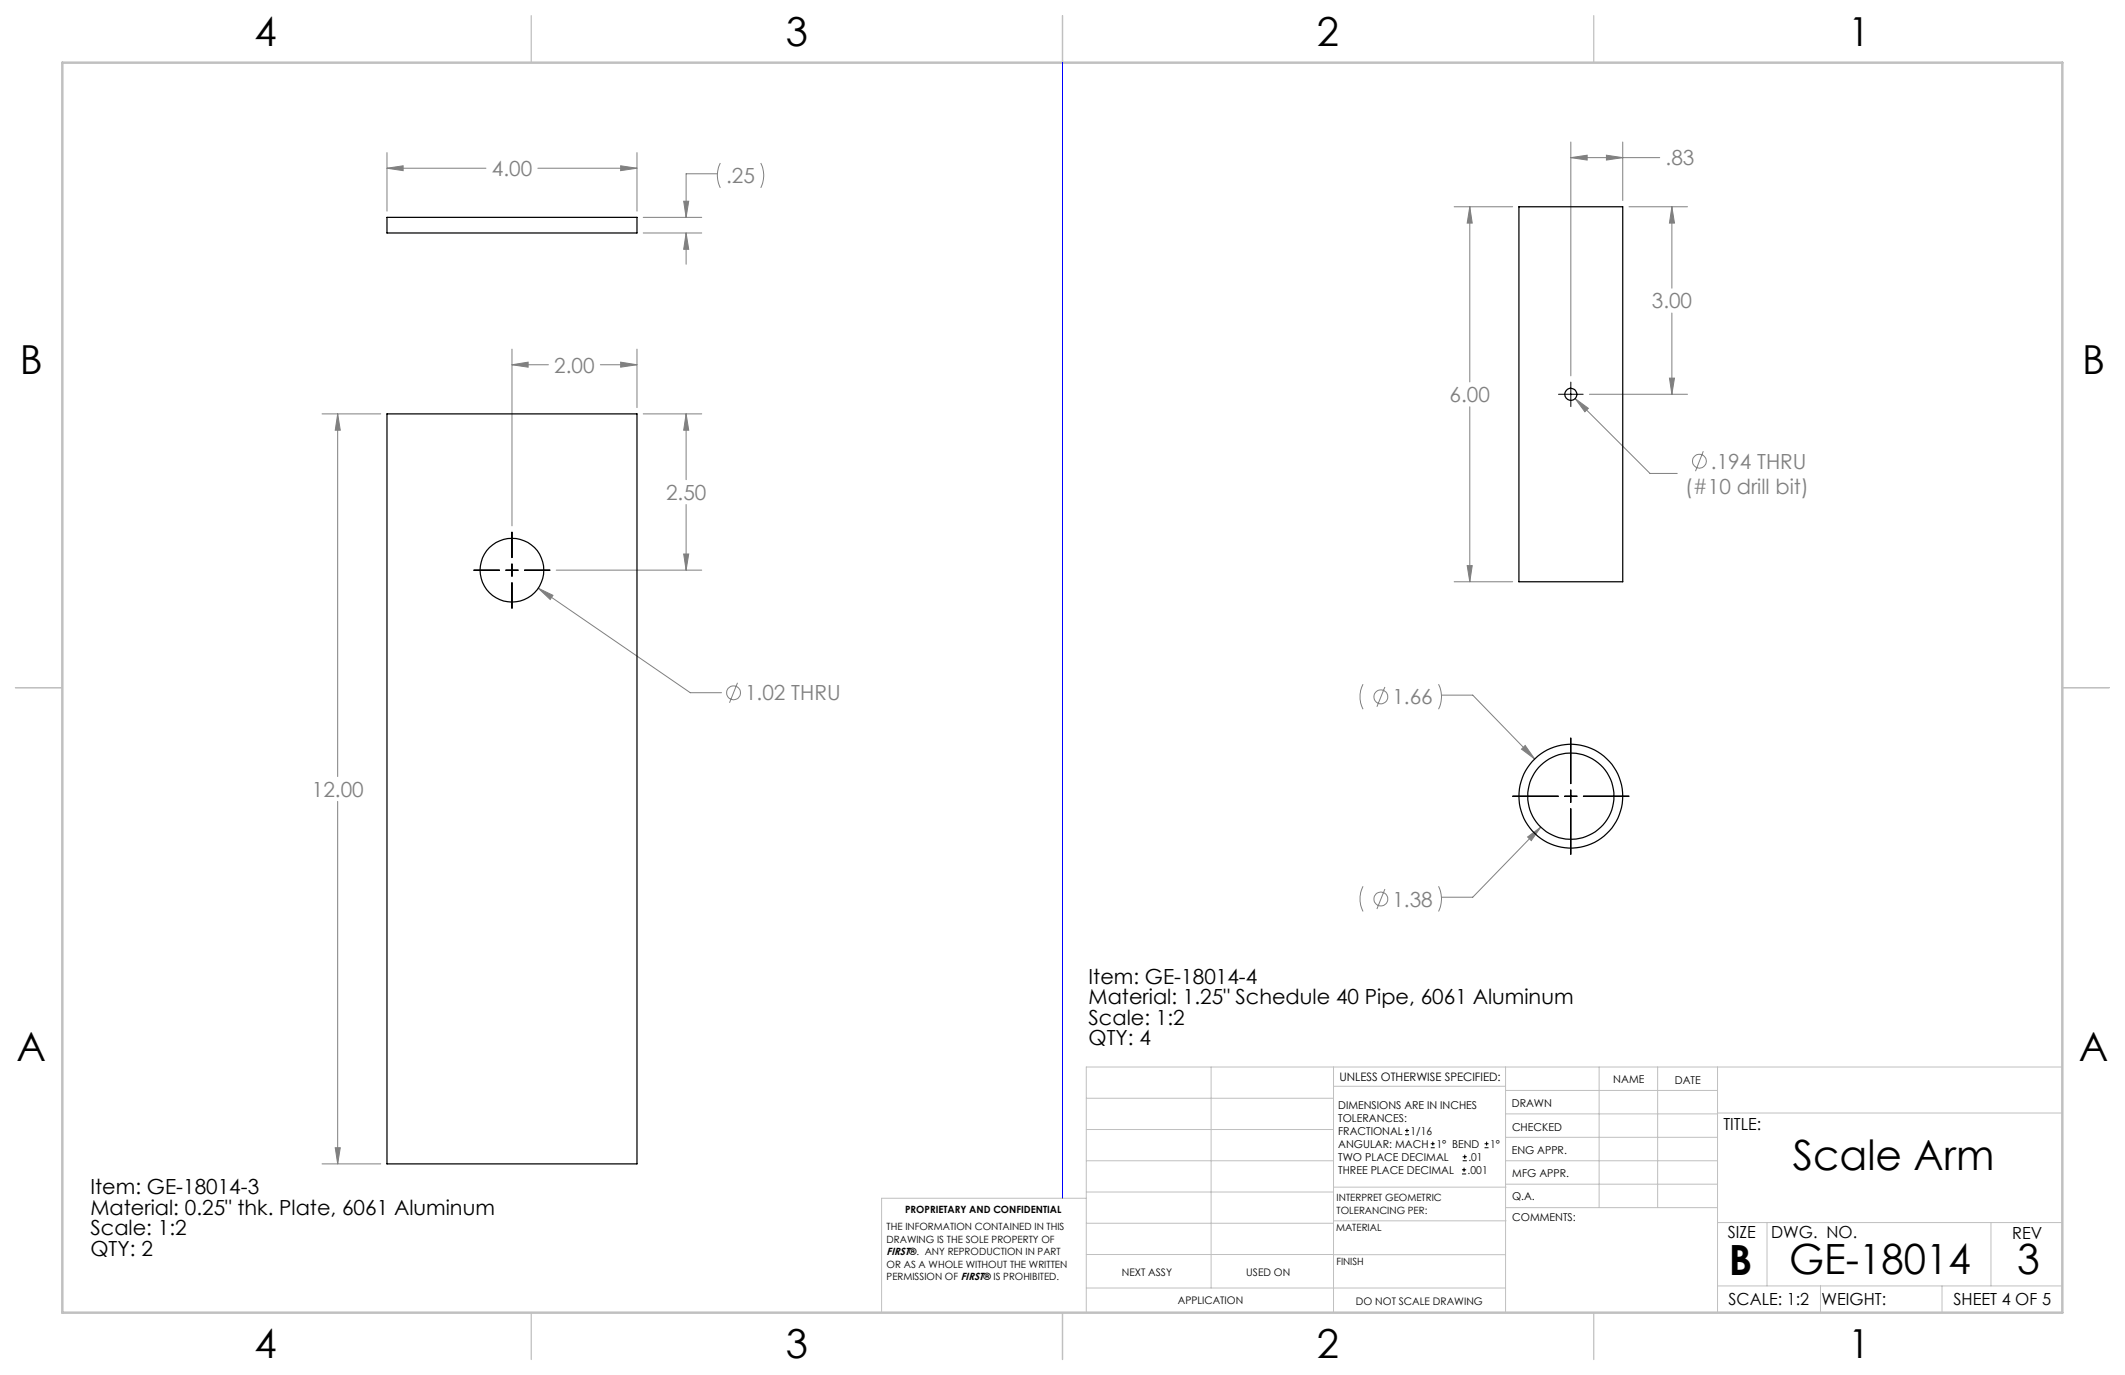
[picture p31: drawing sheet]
<svg xmlns="http://www.w3.org/2000/svg" width="432mm" height="279mm" viewBox="0 0 432 279" stroke-linecap="round" stroke-linejoin="round" font-family="sans-serif">
<defs><g id="words">
<g font-size="8.5">
<text x="364.3" y="237.7">Scale Arm</text>
<text x="351.3" y="259">B</text>
<text x="363.6" y="258.9">GE-18014</text>
<text x="409.9" y="258.9">3</text>
</g>
<g font-size="8.1">
<text x="51.7" y="9.3">4</text>
<text x="159.7" y="9.3">3</text>
<text x="267.6" y="9.3">2</text>
<text x="375.6" y="9.3">1</text>
<text x="4" y="76">B</text>
<text x="423.1" y="76">B</text>
<text x="3.3" y="215.7">A</text>
<text x="422.4" y="215.7">A</text>
<text x="51.7" y="276">4</text>
<text x="159.7" y="276">3</text>
<text x="267.6" y="276">2</text>
<text x="375.6" y="276">1</text>
</g>
<g font-size="4.2" fill="#808080">
<text x="99.9" y="35.8">4.00</text>
<text x="338.4" y="33.6">.83</text>
<text x="147.6" y="37.2">.25</text>
<text x="335.6" y="62.7">3.00</text>
<text x="112.6" y="75.7">2.00</text>
<text x="294.6" y="81.7">6.00</text>
<text x="347.7" y="95.3">.194 THRU</text>
<text x="135.3" y="101.6">2.50</text>
<text x="342.4" y="100.3">(#10 drill bit)</text>
<text x="151.4" y="142.3">1.02 THRU</text>
<text x="282.9" y="143.1">1.66</text>
<text x="63.4" y="161.9">12.00</text>
<text x="282.9" y="184.2">1.38</text>
</g>
<g font-size="4.2">
<text x="221.2" y="199.9">Item: GE-18014-4</text>
<text x="221.2" y="204.1">Material: 1.25&quot; Schedule 40 Pipe, 6061 Aluminum</text>
<text x="221.2" y="208.3">Scale: 1:2</text>
<text x="221.2" y="212.4">QTY: 4</text>
<text x="18.4" y="242.7">Item: GE-18014-3</text>
<text x="18.4" y="246.9">Material: 0.25&quot; thk. Plate, 6061 Aluminum</text>
<text x="18.4" y="251">Scale: 1:2</text>
<text x="18.4" y="255.2">QTY: 2</text>
</g>
<g font-size="3.4">
<text x="350.2" y="229.5">TITLE:</text>
<text x="351.1" y="251.6">SIZE</text>
<text x="359.9" y="251.6">DWG. NO.</text>
<text x="408.9" y="251.7">REV</text>
<text x="351.2" y="265.2">SCALE: 1:2</text>
<text x="370.1" y="265.3">WEIGHT:</text>
<text x="396.9" y="265.2">SHEET 4 OF 5</text>
</g>
<text font-size="2.4" x="272.2" y="219.7">UNLESS OTHERWISE SPECIFIED:</text>
<g font-size="2.2">
<text x="327.8" y="220.1">NAME</text>
<text x="340.3" y="220.2">DATE</text>
<text x="271.9" y="225.3">DIMENSIONS ARE IN INCHES</text>
<text x="271.9" y="227.9">TOLERANCES:</text>
<text x="307.2" y="224.9">DRAWN</text>
<text x="271.9" y="230.6">FRACTIONAL</text>
<text x="271.9" y="233.2">ANGULAR: MACH</text>
<text x="286.6" y="230.6">1/16</text>
<text x="291.9" y="233.2">1° BEND</text>
<text x="302.8" y="233.2">1°</text>
<text x="307.3" y="229.8">CHECKED</text>
<text x="271.9" y="238.5">THREE PLACE DECIMAL</text>
<text x="271.9" y="235.9">TWO PLACE DECIMAL</text>
<text x="298.2" y="238.5">.001</text>
<text x="298.4" y="235.9">.01</text>
<text x="307.2" y="234.5">ENG APPR.</text>
<text x="307.3" y="239.2">MFG APPR.</text>
<text x="307.3" y="243.9">Q.A.</text>
<text x="307.3" y="248.1">COMMENTS:</text>
</g>
<g font-size="2.1">
<text x="180.2" y="255.1">FIRST®. ANY REPRODUCTION IN PART</text>
<text x="227.9" y="259.2">NEXT ASSY</text>
<text x="253.3" y="259.2">USED ON</text>
<text x="239.3" y="265">APPLICATION</text>
<text x="275.5" y="265.1">DO NOT SCALE DRAWING</text>
</g>
<g font-size="2">
<text x="271.6" y="244.1">INTERPRET GEOMETRIC</text>
<text x="180.2" y="250">THE INFORMATION CONTAINED IN THIS</text>
<text x="183.9" y="246.4">PROPRIETARY AND CONFIDENTIAL</text>
<text x="271.5" y="250.2">MATERIAL</text>
<text x="271.6" y="246.6">TOLERANCING PER:</text>
<text x="180.2" y="257.6">OR AS A WHOLE WITHOUT THE WRITTEN</text>
<text x="180.2" y="252.5">DRAWING IS THE SOLE PROPERTY OF</text>
<text x="271.5" y="257">FINISH</text>
<text x="180.2" y="260.1">PERMISSION OF FIRST® IS PROHIBITED.</text>
</g>
</g></defs>
<g fill="none" stroke="#c0c0c0" stroke-width=".2">
<path d="M246.1 216.8v44.9M271 216.8v49.9M305.9 216.8v49.9M324.9 216.8v28.6M336.8 216.8v28.6M349 216.8v49.9M419.1 216.8h-198.4v49.9M220.7 235.9h50.3M220.7 229.5h50.3M220.7 223.2h50.3M271 220.7h34.9M305.9 231.1h43.1"/>
<path d="M305.9 226.3h43.1M305.9 221.6h43.1M305.9 235.9h43.1M349 226.2h70.1M220.7 248.6h50.3M220.7 242.2h50.3M220.7 254.9h50.3M220.7 243.5h-41.6v23.2M271 255h34.9M271 248.1h35M271 241.2h35M305.9 240.6h43.1"/>
<path d="M306 245.4h43M349 248.4h70.1M359.1 248.4v12.9M404.6 248.4v12.9M220.7 261.7h85.2M349 261.3h70.1M369.9 261.3v5.4M394.6 261.3v5.4"/>
</g>
<path d="M108 3.2v9.5M215.9 3.2v9.5M323.8 3.2v9.5M3.1 139.7h9.6M419.1 139.7h9.5M108 266.7v9.6M215.9 266.7v9.6M323.8 266.7v9.6" fill="none" stroke="#c0c0c0" stroke-width=".25"/>
<path d="M12.7 12.7h406.4v254h-406.4z" fill="none" stroke="#c0c0c0" stroke-width=".5"/>
<g fill="none" stroke="#808080" stroke-width=".2">
<path d="M78.6 34.2l3.3-.5v1zM78.6 31v11.9M78.6 34.2h20.1M109.3 34.2h20.1M126.1 33.7l3.3 .5-3.3 .5zM129.4 31v11.9M145.8 35.3h-6.4v8.9M146.4 33.1a5.6 5.6 0 0 0 0 5.1M154.6 33.1a5.6 5.6 0 0 1 0 5.1M319.2 32l3.3-.5v1zM319.2 28.9v47.5M319.2 32h18.1"/>
<path d="M326.4 31.5l3.3 .5-3.3 .5zM329.7 28.9v11.8M130.7 44.2h11.9M130.7 47.3h11.9M138.9 40.9h1l-.5 3.3zM139.4 47.3l.5 3.4h-1zM139.4 47.3v6.4M295.5 42h11.9M298.7 42l.5 3.3h-1.1zM298.7 42v35.6M331 42h11.9M339.7 42l.6 3.3h-1.1z"/>
<path d="M339.7 42v16.6M104 70.9v36M104 74.1h7.4M104 74.1l3.3-.5v1zM122 74.1h7.4M126.1 73.6l3.3 .5-3.3 .5zM129.4 70.9v11.9M339.2 76.8h1.1l-.6 3.3zM339.7 63.6v16.5M65.4 84.1h12M68.6 84.1l.5 3.3h-1zM68.6 84.1v73.7"/>
<path d="M130.7 84.1h11.9M139.4 84.1l.5 3.3h-1zM139.4 84.1v13.4M298.7 82.7v35.5M320.1 81l2.7 2-.7 .7zM320.1 81l15.2 15.2h5.5M323 80.1h19.9M346.1 91.7l-1.6 4M109.4 119.5l30.9 21.3h6.3M109.4 119.5l3 1.5-.6 .8zM113 115.9h29.6M138.9 112.6h1l-.5 3.3z"/>
<path d="M139.4 102.5v13.4M295.5 118.2h11.9M298.1 114.9h1.1l-.5 3.3zM149.9 138.7l-1.7 4.1M277 139a5.7 5.7 0 0 0 0 5.1M281.4 139.6l-1.6 4M292.3 139a5.7 5.7 0 0 1 0 5.1M292.9 141.3h6.4l12.6 12.9M309.9 151.5l2 2.7-2.7-2zM68.6 162.8v73.7M310.4 170.1l2.7-2-2 2.7zM313.1 168.1l-13.8 14.2h-6.4"/>
<path d="M277 180.1a5.7 5.7 0 0 0 0 5.1M281.4 180.7l-1.6 4M292.3 180.1a5.7 5.7 0 0 1 0 5.1M65.4 236.5h12M68.1 233.2h1l-.5 3.3z"/>
<circle cx="345.3" cy="93.7" r="1.41"/>
<circle cx="149" cy="140.8" r="1.41"/>
<circle cx="280.6" cy="141.6" r="1.42"/>
<circle cx="280.6" cy="182.7" r="1.41"/>
</g>
<g fill="none" stroke="#000" stroke-width=".2">
<path d="M319.2 77.6v5M316.7 80.1h5M96.3 115.9h5.2M102.8 115.9h2.5M104 108.1v5.2M104 114.6v2.5M104 118.4v5.2M106.6 115.9h5.2M319.2 150v9.2M307.4 161.8h9.3M317.9 161.8h2.6M319.2 160.5v2.6"/>
<path d="M319.2 164.3v9.3M321.7 161.8h9.3"/>
</g>
<path d="M215.9 12.7v230.8" fill="none" stroke="#00f" stroke-width=".2"/>
<path d="M68.1 233.2h1l-.5 3.3zM68.6 84.1l.5 3.3h-1zM139.4 84.1l.5 3.3h-1zM138.9 112.6h1l-.5 3.3zM126.1 73.6l3.3 .5-3.3 .5zM104 74.1l3.3-.5v1zM109.4 119.5l2.4 2.3 .6-.8zM78.6 34.2l3.3-.5v1zM126.1 33.7l3.3 .5-3.3 .5zM138.9 40.9h1l-.5 3.3zM139.4 47.3l.5 3.4h-1zM309.9 151.5l-.7 .7 2.7 2zM310.4 170.1l.7 .7 2-2.7zM298.7 42l.5 3.3h-1.1zM298.1 114.9h1.1l-.5 3.3zM326.4 31.5l3.3 .5-3.3 .5zM319.2 32l3.3-.5v1zM339.2 76.8h1.1l-.6 3.3zM339.7 42l.6 3.3h-1.1zM320.1 81l2 2.7 .7-.7z" fill="#808080"/>
<g fill="none" stroke="#000" stroke-width=".25">
<path d="M78.6 44.2h50.8v3.1h-50.8zM308.6 42h21.1v76.2h-21.1zM78.6 84.1h50.8v152.4h-50.8z"/>
<circle cx="319.2" cy="80.1" r="1.22"/>
<circle cx="104" cy="115.9" r="6.5"/>
<circle cx="319.2" cy="161.8" r="8.8"/>
<circle cx="319.2" cy="161.8" r="10.5"/>
</g>
<g fill="none" stroke="#000" stroke-width=".2">
<path d="M285.5 230.6h.8M285.5 229.7h.8M285.9 229.3v.9M290.7 233.2h.8M290.7 232.4h.8M291.1 232v.8M297.1 238.5h.8M297.1 237.7h.8M297.2 235.9h.9M297.2 235.1h.9M297.5 237.3v.8M297.6 234.6v.9"/>
<path d="M301.7 233.2h.8M301.7 232.4h.8M302.1 232v.8"/>
</g>
<use href="#words"/>
</svg>
